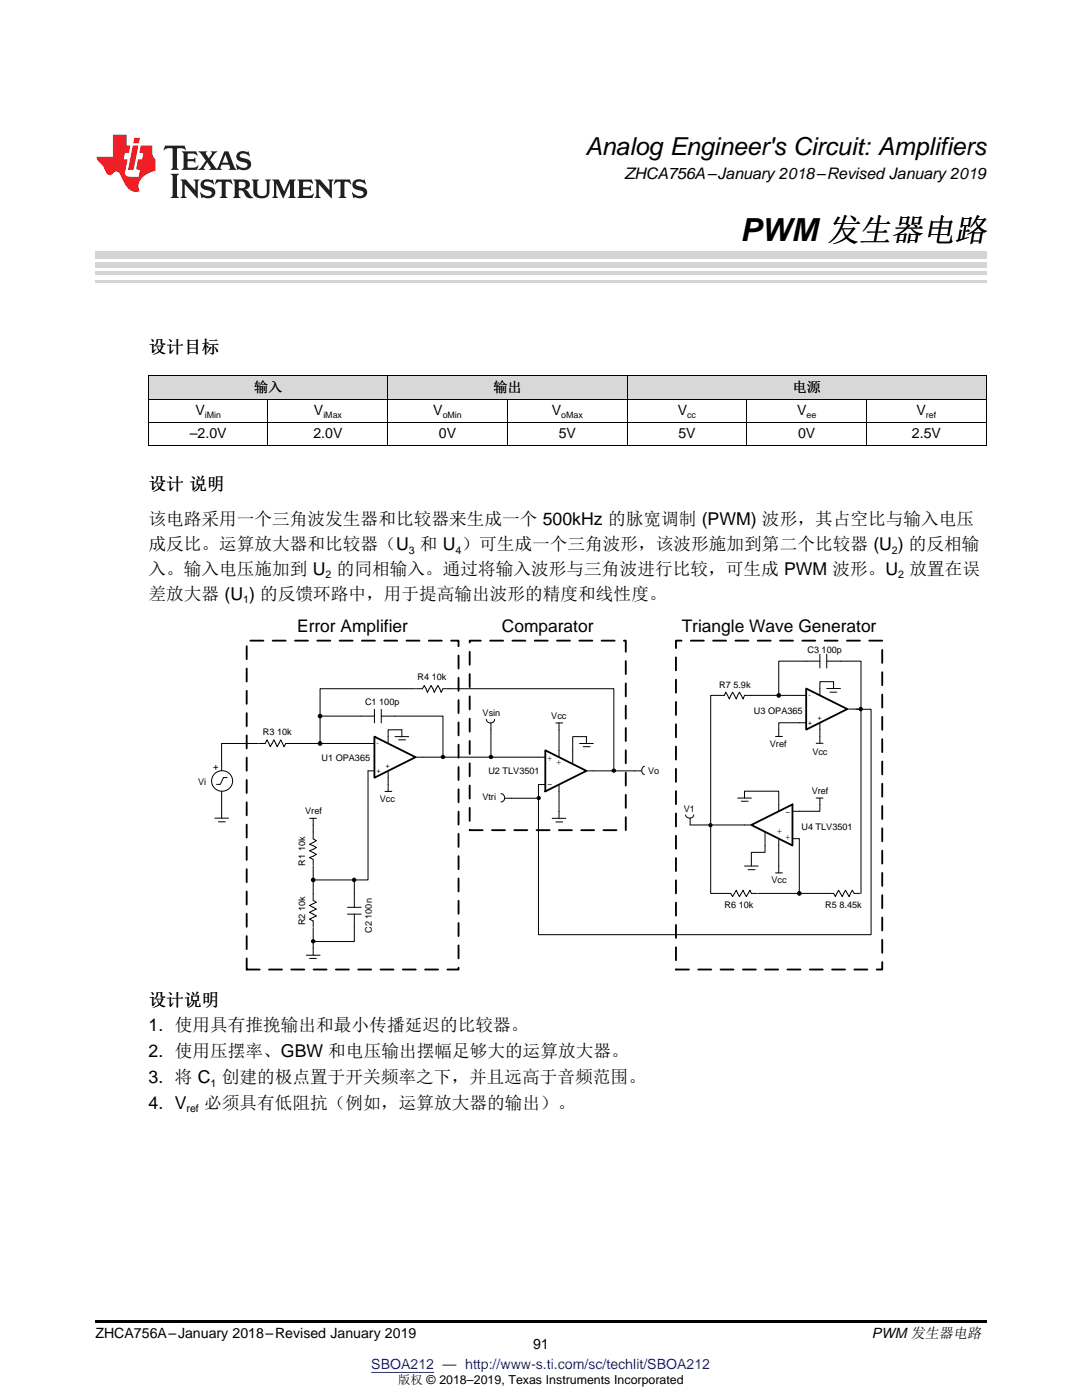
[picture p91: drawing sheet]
<svg xmlns="http://www.w3.org/2000/svg" width="216mm" height="279mm" viewBox="0 0 216 279" stroke-linecap="round" stroke-linejoin="round" font-family="sans-serif">
<defs><g id="words">
<text font-size="6.3" x="147.7" y="48">PWM 发生器电路</text>
<text font-size="4.9" x="116.8" y="30.9">Analog Engineer's Circuit: Amplifiers</text>
<g font-size="3.5">
<text x="29.6" y="70.5">设计目标</text>
<text x="29.6" y="97.8">设计 说明</text>
<text x="29.6" y="104.8">该电路采用一个三角波发生器和比较器来生成一个 500kHz 的脉宽调制 (PWM) 波形，其占空比与输入电压</text>
<text x="29.6" y="109.8">成反比。运算放大器和比较器（U 和 U ）可生成一个三角波形，该波形施加到第二个比较器 (U ) 的反相输</text>
<text x="29.6" y="114.7">入。输入电压施加到 U 的同相输入。通过将输入波形与三角波进行比较，可生成 PWM 波形。U 放置在误</text>
<text x="29.6" y="119.7">差放大器 (U ) 的反馈环路中，用于提高输出波形的精度和线性度。</text>
<text x="59.3" y="126.1">Error Amplifier</text>
<text x="100.2" y="126.1">Comparator</text>
<text x="136" y="126.1">Triangle Wave Generator</text>
<text x="29.6" y="200.7">设计说明</text>
<text x="29.6" y="205.8">1. 使用具有推挽输出和最小传播延迟的比较器。</text>
<text x="29.6" y="211">2. 使用压摆率、GBW 和电压输出摆幅足够大的运算放大器。</text>
<text x="29.6" y="221.3">4. V</text>
<text x="29.6" y="216.1">3. 将 C 创建的极点置于开关频率之下，并且远高于音频范围。</text>
<text x="40.7" y="221.3">必须具有低阻抗（例如，运算放大器的输出）。</text>
</g>
<text font-size="3.2" x="124.7" y="35.7">ZHCA756A–January 2018–Revised January 2019</text>
<g font-size="2.8">
<text x="39" y="82.8">V</text>
<text x="50.7" y="78.2">输入</text>
<text x="62.7" y="82.8">V</text>
<text x="86.5" y="82.8">V</text>
<text x="98.5" y="78.2">输出</text>
<text x="110.1" y="82.8">V</text>
<text x="135.3" y="82.8">V</text>
<text x="158.2" y="78.2">电源</text>
<text x="159.1" y="82.8">V</text>
<text x="182.9" y="82.8">V</text>
<text x="37.9" y="87.5">–2.0V</text>
<text x="62.5" y="87.5">2.0V</text>
<text x="87.6" y="87.5">0V</text>
<text x="111.5" y="87.5">5V</text>
<text x="135.4" y="87.5">5V</text>
<text x="159.2" y="87.5">0V</text>
<text x="182" y="87.5">2.5V</text>
<text x="19" y="267.1">ZHCA756A–January 2018–Revised January 2019</text>
<text x="106.4" y="269.2">91</text>
<text x="174" y="267.1">PWM 发生器电路</text>
</g>
<text font-size="2.8" fill="#00f" x="74.1" y="273.2">SBOA212 — http://www-s.ti.com/sc/techlit/SBOA212</text>
<text font-size="2.5" x="79.4" y="276.3">版权 © 2018–2019, Texas Instruments Incorporated</text>
<g font-size="2.1">
<text x="81.6" y="110.5">3</text>
<text x="90.9" y="110.5">4</text>
<text x="178" y="110.5">2</text>
<text x="65" y="115.4">2</text>
<text x="179.2" y="115.4">2</text>
<text x="48.5" y="120.4">1</text>
<text x="42" y="216.9">1</text>
<text x="37.2" y="222">ref</text>
</g>
<g font-size="1.8">
<text x="40.9" y="83.4">iMin</text>
<text x="64.5" y="83.4">iMax</text>
<text x="88.3" y="83.4">oMin</text>
<text x="112" y="83.4">oMax</text>
<text x="137.1" y="83.4">cc</text>
<text x="160.9" y="83.4">ee</text>
<text x="184.7" y="83.4">ref</text>
<text x="161.1" y="130.4">C3 100p</text>
<text x="83.3" y="135.7">R4 10k</text>
<text x="143.5" y="137.2">R7 5.9k</text>
<text x="72.8" y="140.6">C1 100p</text>
<text x="96.3" y="142.8">Vsin</text>
<text x="110" y="143.4">Vcc</text>
<text x="150.4" y="142.4">U3 OPA365</text>
<text x="52.5" y="146.7">R3 10k</text>
<text x="153.6" y="149.1">Vref</text>
<text x="43.6" y="153.6" transform="rotate(-90 43.6 153.6)">+</text>
<text x="64.2" y="151.8">U1 OPA365</text>
<text x="97.5" y="154.6">U2 TLV3501</text>
<text x="109.2" y="151.9">+</text>
<text x="111" y="152.6">+</text>
<text x="129.3" y="154.5">Vo</text>
<text x="162.1" y="150.6">Vcc</text>
<text x="39.5" y="156.7">Vi</text>
<text x="75.8" y="160.1">Vcc</text>
<text x="96.2" y="159.6">Vtri</text>
<text x="109.2" y="157.1">-</text>
<text x="136.5" y="162">V1</text>
<text x="162" y="158.4">Vref</text>
<text x="60.9" y="162.4">Vref</text>
<text x="155" y="166.5">+</text>
<text x="156.7" y="162.6">-</text>
<text x="156.7" y="167.6">+</text>
<text x="159.9" y="165.7">U4 TLV3501</text>
<text x="60.9" y="172.7" transform="rotate(-90 60.9 172.7)">R1 10k</text>
<text x="153.9" y="176.3">Vcc</text>
<text x="60.9" y="184.7" transform="rotate(-90 60.9 184.7)">R2 10k</text>
<text x="144.6" y="181.2">R6 10k</text>
<text x="164.7" y="181.2">R5 8.45k</text>
<text x="74.2" y="186.2" transform="rotate(-90 74.2 186.2)">C2 100n</text>
</g>
<g font-size="1.3">
<text x="161.3" y="139.1">-</text>
<text x="163.2" y="143.7">+</text>
<text x="75.2" y="148.8">-</text>
<text x="161.3" y="144.6">+</text>
<text x="75.2" y="154.2">+</text>
<text x="77" y="153.3">+</text>
</g>
</g></defs>
<g fill="#d8d8d8">
<path d="M29.6 75.1h23.9v4.6h-23.9z"/>
<path d="M53.5 75.1h23.9v4.6h-23.9z"/>
<path d="M77.4 75.1h23.9v4.6h-23.9z"/>
<path d="M101.3 75.1h23.9v4.6h-23.9z"/>
<path d="M125.2 75.1h23.8v4.6h-23.8z"/>
<path d="M149 75.1h23.9v4.6h-23.9z"/>
<path d="M172.9 75.1h23.9v4.6h-23.9z"/>
</g>
<path d="M19 263.5h177.8v.6h-177.8z" fill="#000"/>
<g fill="#000">
<circle cx="155.4" cy="138.8" r=".36"/>
<circle cx="63.9" cy="148.4" r=".36"/>
<circle cx="63.9" cy="142.9" r=".36"/>
<circle cx="88.4" cy="151.1" r=".34"/>
<circle cx="98" cy="151.1" r=".34"/>
<circle cx="107.5" cy="159.3" r=".32"/>
<circle cx="122.5" cy="153.8" r=".34"/>
<circle cx="171.7" cy="141.5" r=".34"/>
<circle cx="62.5" cy="175.6" r=".36"/>
<circle cx="70.6" cy="175.6" r=".34"/>
<circle cx="141.8" cy="164.7" r=".32"/>
<circle cx="159.5" cy="178.3" r=".36"/>
<circle cx="62.5" cy="187.9" r=".34"/>
</g>
<g fill="none" stroke="#000" stroke-width=".2">
<path d="M143.3 138.8h1.2l.3-.7 .7 1.4 .7-1.4 .7 1.4 .7-1.4 .7 1.4 .3-.7h1.3M159.5 138.8h1.4M160.9 131.9h2.7M163.6 130.6v2.7M163.6 137.4v1.4M165 131.9h2.7M165 137.4h2.7M165 130.6v2.7M165.6 138.1h1.4M166.3 136v1.4M76.8 157.9h1.4M77.4 156.6v1.3"/>
<path d="M78.8 147h2.7M79.5 147.7h1.4M80.2 145.6v1.4M110.9 144.3h1.4M111.5 144.3v1.3M115.6 148.4h2.8M116.4 149h1.3M117 147v1.4M147.2 159.3h2.7M147.9 159.9h1.4M148.6 157.9v1.4M154.8 147h1.3"/>
<path d="M155.4 145.6v1.4M159.5 144.2h1.4M162.9 148.3h1.3M162.9 159.3h1.3M163.6 144.2v1.4M163.6 147v1.3M163.6 159.3v1.2M169.1 141.5h1.3M42.9 163.3h2.7M43.6 164h1.4M44.2 161.9v1.4M61.8 163.3h1.3"/>
<path d="M62.5 163.3v1.4M110.2 163.3h2.7M110.9 164h1.4M111.5 161.9v1.4M144.5 178.3h1.3l.4 .6 .7-1.2 .7 1.2 .7-1.2 .6 1.2 .7-1.2 .3 .6h1.2M148.6 164.6h1.3M148.6 172.8h2.7M149.3 173.6h1.4M149.9 171.5v1.3M152.7 166v2.7M154.8 174.2h1.3M155.4 160.5v1.4"/>
<path d="M155.4 167.4v1.3M155.4 172.8v1.4M158.1 167.4h1.4M158.1 161.9h1.4M165 178.3h1.3l.4 .6 .6-1.2 .8 1.2 .6-1.2 .7 1.2 .7-1.2 .3 .6h1.2M61.1 190.6h2.8M61.8 191.3h1.3M62.5 189.3v1.3"/>
<circle cx="155.4" cy="138.8" r=".36"/>
<circle cx="63.9" cy="148.4" r=".36"/>
<circle cx="63.9" cy="142.9" r=".36"/>
<circle cx="88.4" cy="151.1" r=".34"/>
<circle cx="98" cy="151.1" r=".34"/>
<circle cx="107.5" cy="159.3" r=".32"/>
<circle cx="122.5" cy="153.8" r=".34"/>
<circle cx="171.7" cy="141.5" r=".34"/>
<circle cx="62.5" cy="175.6" r=".36"/>
<circle cx="70.6" cy="175.6" r=".34"/>
<circle cx="141.8" cy="164.7" r=".32"/>
<circle cx="159.5" cy="178.3" r=".36"/>
<circle cx="62.5" cy="187.9" r=".34"/>
</g>
<path d="M149.9 164.6l8.2-4.1v8.2z" fill="none" stroke="#000" stroke-width=".36"/>
<path d="M160.9 137.4l8.2 4.1-8.2 4.1z" fill="#fff"/>
<path d="M160.9 137.4l8.2 4.1-8.2 4.1zM108.8 149.7l8.2 4.1-8.2 4.1z" fill="none" stroke="#000" stroke-width=".36"/>
<g fill="none" stroke="#000" stroke-width=".2">
<path d="M83.1 137.5h1.2l.3-.7 .7 1.4 .7-1.4 .7 1.4 .7-1.4 .6 1.4 .4-.7h1.4M44.2 152.4v1.4M44.2 157.9v1.4M45.3 155.2h-.7l-.6 1.3h-.8M51.7 148.4h1.2l.4-.7 .6 1.3 .8-1.3 .6 1.3 .7-1.3 .7 1.3 .3-.6h1.4M72.1 142.9h2.6M73.4 148.4h1.3M73.4 153.8h1.3M74.7 141.5v2.8M76.1 141.5v2.8M76.1 142.9h2.7M77.4 147v1.4"/>
<path d="M77.4 153.8v1.4M82.9 151.1h1.4M97 143.6a.83 .83 0 0 0 .9 .7 .83 .83 0 0 0 .8-.7M98 144.3v1.3M100 158.4a.82 .82 0 0 1 .7 .8 .82 .82 0 0 1-.7 .8M100.7 159.3h1.4M107.4 151.1h1.4M107.4 156.6h1.4M111.5 149.7v1.4M111.5 156.6v1.3M114.3 149.7v2.8M117 153.8h1.4"/>
<path d="M126.6 153.8h1.4M128.6 152.9a.88 .88 0 0 0-.6 .9 .88 .88 0 0 0 .6 .8M62.5 166v1.4l.6 .4-1.3 .7 1.3 .6-1.3 .7 1.3 .7-1.3 .6 .7 .4v1.2M62.5 178.3v1.4l.6 .4-1.3 .6 1.3 .7-1.3 .7 1.3 .7-1.3 .6 .7 .4v1.2M70.7 178.3v2.8M69.3 181.1h2.8M69.3 182.4h2.8M70.7 182.4v2.8"/>
<circle cx="44.3" cy="155.9" r="2.07"/>
</g>
<path d="M74.7 147l8.2 4.1-8.2 4.1z" fill="#fff"/>
<path d="M74.7 147l8.2 4.1-8.2 4.1z" fill="none" stroke="#000" stroke-width=".36"/>
<g fill="none" stroke="#000" stroke-width=".2">
<path d="M29.6 79.7h167.2M29.6 75h167.2M29.7 75.1v13.9M53.5 79.7v9.3M77.3 75.1v13.9M101.2 79.7v9.3M125.1 75.1v13.9M149 79.7v9.3M172.9 79.7v9.3M196.8 75.1v13.9M29.6 89h167.2M29.6 84.3h167.2"/>
<path d="M82.9 137.5h-19v5.4M89.8 137.5h32.7v16.3M143.2 138.8h-1.4v39.5h2.7M149.9 138.8h9.6M160.9 131.9h-5.5v6.9M166.3 136h-2.7v1.4M167.7 131.9h4.1v9.6h-1.4M44.2 159.3v2.6M51.6 148.4h-7.4v4M58.4 148.4h15M63.9 142.9h8.2M63.9 142.9v5.5"/>
<path d="M73.4 153.8v21.8h-2.7v2.7M77.4 155.2v1.4M78.8 142.9h9.6v8.2h-4.1M80.2 145.6h-2.8v1.4M88.4 151.1h19M98 145.6v5.5M107.4 156.6v2.7M111.5 145.6v4.1M111.5 157.9v4M117 147h-2.7v2.7M118.4 153.8h8.2M148.6 157.9h6.8v2.6"/>
<path d="M159.5 144.2h-4.1v1.4M163.6 145.6v1.4M170.9 141.5h2.9v45h-66.4v-27.2h-5.3M171.8 141.5v36.8M62.5 175.6h8.2M62.5 164.7v1.3M62.5 172.9v5.4M137.7 163.3v1.3h10.9M138.4 162.6a.84 .84 0 0 1-.8 .7 .84 .84 0 0 1-.8-.7M151.3 178.3h8.2M152.7 168.7v1.4h-2.8v1.4M155.4 168.7v4.1"/>
<path d="M159.5 167.4v10.9h5.5M163.6 160.5v1.4h-4.1M62.5 185.2v2.7M70.7 185.2v2.7h-8.2v1.4"/>
</g>
<path d="M49.2 127.9h42.3v65.6h-42.3zM93.7 127.9h31.2v37.8h-31.2zM134.9 127.9h41.1v65.6h-41.1z" fill="none" stroke="#000" stroke-width=".37" stroke-dasharray="2.6 1.9"/>
<path d="M19 56.1h177.8" fill="none" stroke="#d4d4d4" stroke-width=".42"/>
<g fill="#d4d4d4">
<path d="M19 54.2h177.8v.7h-177.8z"/>
<path d="M19 52.4h177.8v1h-177.8z"/>
<path d="M19 50.3h177.8v1.4h-177.8z"/>
</g>
<path d="M32.9 29.1l-.3 .9h.1a1.64 1.64 0 0 1 1.7-.3l.1 3.6-.4 .6h1.6l-.4-.6v-3.5v-.1l.4-.1a1.36 1.36 0 0 1 1.3 .4h.1l-.3-.9zM36.3 30.2l.3 .3v.3v2.5v.3l-.3 .3h3l.3-.9h-.1a1.87 1.87 0 0 1-2 .4l-.1-1.2h1.2l.4 .3v-1.1l-.4 .3-1.2 .1 .1-1.1 .2-.1a1.66 1.66 0 0 1 1.7 .5l.1-.1-.3-.8zM39.6 30.2l1.5 1.9-.9 1.2-.7 .6h1.4l-.3-.3 .7-1.2 .8 1.2-.3 .3h2.5l-.3-.3 .2-.7h1.5l.2 .6-.3 .4h1.6l-.4-.5-1.2-3.2h-.8l-1.2 2.9-.4 .6-1.3-1.8 .9-1.1 .6-.6h-1.4l.3 .3-.6 1.1-.6-1 .2-.4zM45 30.8l.6 1.7h-1.2zM47.4 30.6a1.04 1.04 0 0 0-.2 1.1 1.04 1.04 0 0 0 1 .6l1 .2a.5 .5 0 0 1 .2 .6 .5 .5 0 0 1-.5 .4 1.76 1.76 0 0 1-1.7-.8l-.1 .1 .3 1.1 .2-.1a2.54 2.54 0 0 0 2.2-.3 1.12 1.12 0 0 0 .2-1.2 1.12 1.12 0 0 0-1-.6l-1-.3a.4 .4 0 0 1-.2-.4 .4 .4 0 0 1 .4-.3 1.6 1.6 0 0 1 1.6 .5h.1l-.3-1-.3 .2-.2-.1a1.62 1.62 0 0 0-1.7 .3zM34.1 34.7l.3 .3 .1 .3v3.6l-.1 .3-.3 .3h1.6l-.3-.3-.1-.3v-3.6l.1-.3 .3-.3zM36 35.8l.4 .6v2.5l-.1 .3-.3 .3h1.2l-.3-.6v-2.1l2.6 2.8v-3.2l.3-.6h-1.2l.3 .4 .1 1.7-1.9-2.1zM40.3 36.2a1.04 1.04 0 0 0-.2 1.1 1.04 1.04 0 0 0 .9 .6l1 .3a.5 .5 0 0 1 .2 .5 .5 .5 0 0 1-.4 .4 1.76 1.76 0 0 1-1.8-.7h-.1l.3 1.1 .2-.1a2.55 2.55 0 0 0 2.3-.3 1.12 1.12 0 0 0 .2-1.2 1.12 1.12 0 0 0-1-.6l-1-.3a.41 .41 0 0 1-.2-.4 .41 .41 0 0 1 .4-.3 1.6 1.6 0 0 1 1.5 .5h.1l-.3-1-.2 .2-.2-.1a1.64 1.64 0 0 0-1.7 .3zM43.2 35.8l-.3 1h.1a.95 .95 0 0 1 1.2-.5v2.6v.3l-.4 .3h1.6l-.3-.3-.1-.3v-2.4l.3-.2a1.02 1.02 0 0 1 1 .5h.1l-.3-1zM46.5 35.8l.3 .4v.2v2.5v.3l-.3 .3h1.5l-.3-.3-.1-1.2a.9 .9 0 0 1 1.2 .8 1.07 1.07 0 0 0 1.7 .6 1.97 1.97 0 0 1-1.1-1.3l-.5-.3a.98 .98 0 0 0 1-1 .98 .98 0 0 0-1-.9zM47.7 36.3h.2a.81 .81 0 0 1 1.1 .6 .64 .64 0 0 1-.7 .7h-.7zM50.2 35.8l.3 .4 .1 .2v1.9a1.59 1.59 0 0 0 2.1 1.2 1.15 1.15 0 0 0 1.1-1.2v-2.1l.3-.4h-1.2l.3 .6v1.9a.97 .97 0 0 1-.7 .9 .97 .97 0 0 1-1.1-.6l-.1-2.2 .1-.2 .3-.4zM54.3 35.8l.3 .4 .1 .2v2.5l-.4 .6h1.2l-.4-.6v-2.3l1.4 3 1.4-3v2.3l-.4 .6h1.5l-.3-.3v-.3v-2.5v-.2l.3-.4h-1.3l-1 2.4-1.1-2.4zM59.3 35.8l.3 .4 .1 .2v2.5l-.1 .3-.3 .3h3l.4-.8-.1-.1a1.88 1.88 0 0 1-2.1 .4v-1.2h1.2l.3 .3v-1l-.3 .2-1.2 .1v-1l.3-.1a1.66 1.66 0 0 1 1.6 .4h.1l-.3-.9zM62.8 35.8l.3 .6v2.5v.3l-.3 .3h1.2l-.4-.6v-2.1l2.6 2.8v-3.2l.3-.6h-1.1l.3 .4v1.7l-1.8-2.1zM66.9 35.8l-.3 1h.1a.95 .95 0 0 1 1.2-.5v2.6v.3l-.4 .3h1.6l-.3-.3-.1-.3v-2.4l.3-.2a1.02 1.02 0 0 1 1 .5h.1l-.3-1zM70.6 36.2a1.04 1.04 0 0 0-.2 1.1 1.04 1.04 0 0 0 .9 .6l1 .3a.5 .5 0 0 1 .2 .5 .5 .5 0 0 1-.4 .4 1.75 1.75 0 0 1-1.8-.7h-.1l.3 1.1 .2-.1a2.56 2.56 0 0 0 2.3-.3 1.12 1.12 0 0 0 .2-1.2 1.12 1.12 0 0 0-1-.6l-1-.3a.4 .4 0 0 1-.2-.4 .4 .4 0 0 1 .4-.3 1.6 1.6 0 0 1 1.5 .5h.1l-.3-1-.2 .2-.2-.1a1.64 1.64 0 0 0-1.7 .3z" fill="#231f20"/>
<path d="M22.5 26.9v4.4h-3.2a2.57 2.57 0 0 0 1.2 1.7l.4 .8a1.22 1.22 0 0 0 1.3 1.1l.2-.2a.9 .9 0 0 1 1-.5 .9 .9 0 0 1 .7 .9l.5 1.1a2.58 2.58 0 0 0 3.3 1.9 2.35 2.35 0 0 1 .9-3.1l1.1-.6 1.1-.3v-2.3a1.45 1.45 0 0 1-.6-1.3v-1.5h-2.3l-.3 1.5h.8l-.2 1.3h-.9l-.3 1.6 .1 .4 .7 .1-.3 1.4h-1.1a1.52 1.52 0 0 1-1.7-.6l.6-2.9h-.8l.2-1.3h.8l.3-1.5h-.7v-2.1zM26.5 29l-1 4.9h1.2l.9-4.9zM26.8 27.5l-.2 1.1h1.1l.2-1.1z" fill="#ee1d23"/>
<path d="M74.1 273.9h12.5" fill="none" stroke="#00f" stroke-width=".2"/>
<use href="#words"/>
</svg>
